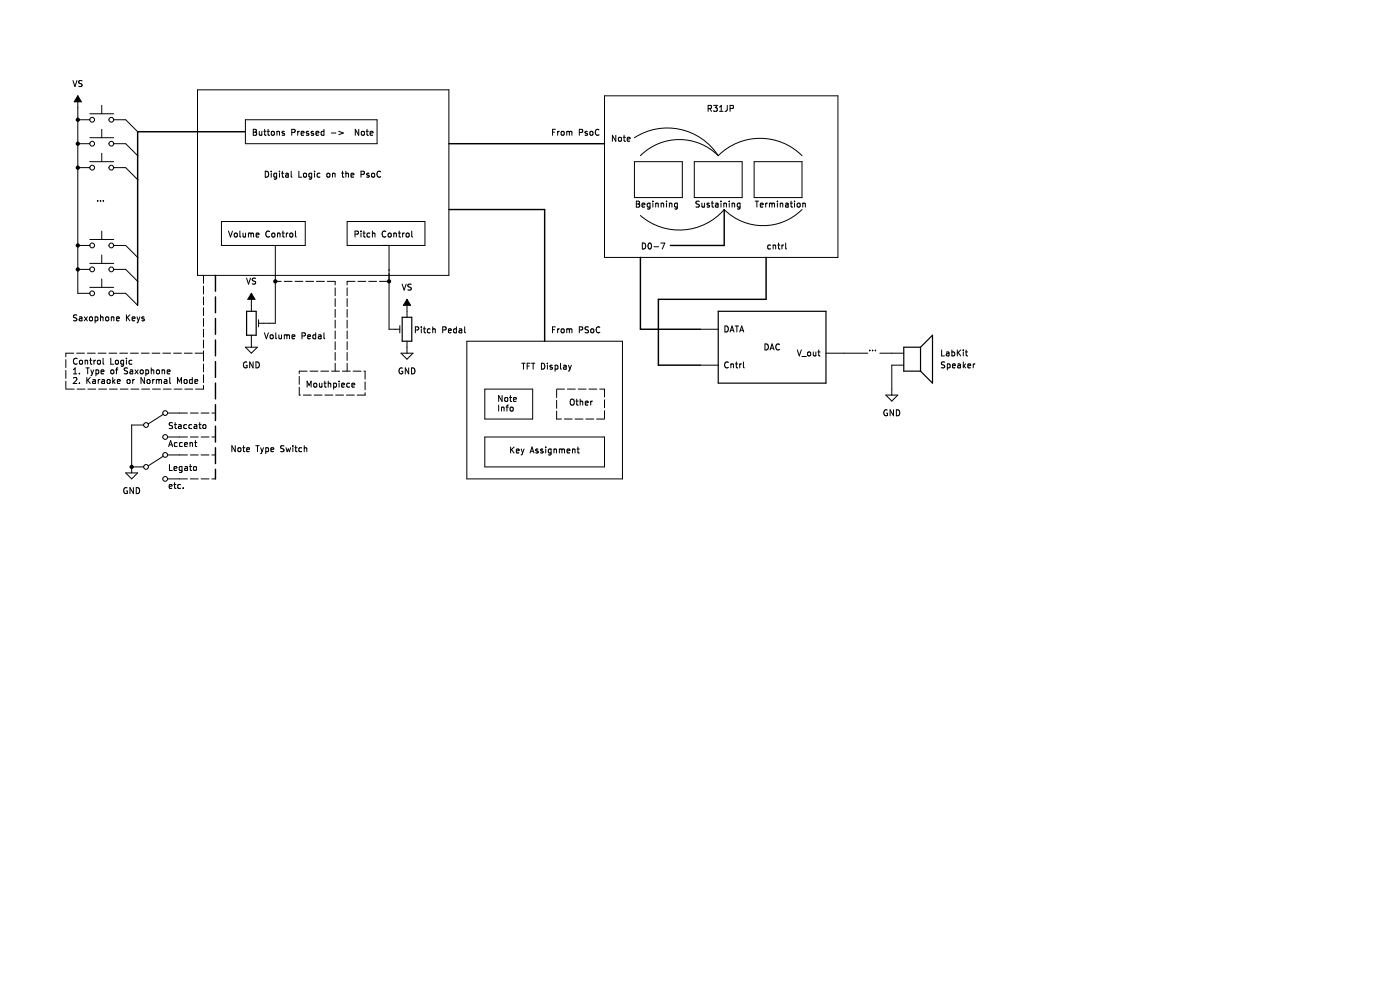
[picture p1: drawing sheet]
<svg xmlns="http://www.w3.org/2000/svg" width="297mm" height="210mm" viewBox="0 0 297 210" stroke-linecap="round" stroke-linejoin="round" font-family="sans-serif">
<g fill="none" stroke="#000" stroke-width=".21">
<path d="M15.5 17.1l.4 1.3 .4-1.3M17.4 17.2h-.7v.4l.6 .2 .1 .3-.2 .3-.5-.1M41.9 19.1h53.3v39.3h-53.3zM16.5 20.3v41.9h2.5M16.5 30.5h2.5M16.5 25.4h2.5M16.5 20.3l.8 1.3h-1.6zM16.5 35.6h2.5M19 34.3h5.1M19 24.1h5.1M19 29.2h5.1M21.6 22.4v1.7"/>
<path d="M21.6 27.4v1.8M21.6 32.5v1.8M24.1 25.4h2.6l2.5 2.5M24.1 35.6h2.6l2.5 2.5M24.1 30.5h2.6l2.5 2.5M52.1 25.4h27.9v5.1h-27.9zM53.7 27.4h.5l.2 .3-.2 .3 .2 .2 .1 .3-.3 .2h-.5zM53.7 28h.5M55 27.9l.1 .7h.4M55.5 27.9v.8M56 27.9h.4M56.1 27.4v1.1l.3 .2"/>
<path d="M56.3 36.3a.64 .64 0 0 1 .7 .7 .64 .64 0 0 1-.7 .6zM56.7 27.9h.5M56.9 27.4v1.1l.3 .2M57.5 36.3v.1M57.5 36.7v.9M57.7 27.9h.3l.2 .2v.4l-.2 .2-.5-.2zM58.7 36.7v1.1l-.3 .2h-.3M58.7 36.8l-.4-.1-.2 .3 .1 .5h.5M58.7 28l.5-.1 .1 .8M58.7 27.9v.8M59.3 36.3v.1M59.3 36.7v.9"/>
<path d="M59.7 36.7h.5M59.9 36.3v1.1l.3 .2M60.3 27.9h-.3l-.2 .1 .1 .2 .4 .1v.3h-.5M60.6 36.8h.5l.1 .8M61.2 37l-.6 .3 .1 .3 .5-.1M61.8 36.3v1.1l.2 .2M61.9 28.1l.6-.1 .1-.4-.7-.2v1.3M63.2 27.9v.8M63.4 36.3v1.3h.6M63.5 27.9l-.3 .2M63.9 28.3l.6-.1-.1-.3h-.3l-.2 .1v.6h.5M64.4 36.9l.2-.2 .4 .2-.1 .6h-.5z"/>
<path d="M65.5 27.9h-.3l-.2 .1v.2l.5 .1v.3h-.5M66.1 36.7v1.1l-.2 .2h-.3M66.1 36.8l-.3-.1-.3 .3 .1 .5h.5M66.5 27.9h-.3l-.2 .1 .1 .2 .4 .1v.3h-.5M66.7 36.3v.1M66.7 36.7v.9M67 28.3l.6-.1v-.3h-.4l-.2 .1 .1 .6h.5M67.9 36.8l-.4-.1-.2 .3 .1 .5h.5M68.7 27.9h-.3l-.3 .2 .1 .5h.5M68.7 27.4v1.3M69.4 36.9l.2-.2 .3 .2v.6h-.5zM70.3 28.2h1"/>
<path d="M70.5 36.9l.5-.1 .1 .8M70.5 36.7v.9M71.9 27.9l.9 .3-.9 .4M72.5 36.7h.5M72.7 36.3v1.1l.3 .2M73.4 36.9l.5-.1v.8M73.4 36.3v1.3M74.5 37.2l.6-.2-.1-.2-.4-.1-.1 .2v.6h.5M76.1 27.4v1.3l-.7-1.3v1.3M76.6 37l.6-.1v-.5l-.6-.1v1.3M76.7 28l.2-.1 .3 .1v.6h-.5zM77.7 27.9h.5"/>
<path d="M77.9 27.4v1.1l.3 .2M78.3 36.8l-.3-.1-.2 .2 .1 .2 .4 .1v.3h-.5M78.5 28.3l.6-.1v-.3h-.4l-.2 .1 .1 .6h.5M78.9 36.9l.2-.2 .3 .2v.6h-.5zM80.8 36.4a.56 .56 0 0 0-.8 .6 .56 .56 0 0 0 .8 .5M117.2 28h.4M117.8 27.4h-.6v1.3M118.3 27.9v.8M118.7 27.9l-.4 .2M119.1 27.9h.3l.3 .2v.4l-.3 .2-.4-.2zM120.2 28l.4-.1 .2 .1M120.2 27.9v.8"/>
<path d="M120.8 28l.2-.1h.3v.8M120.8 28v.7M122.9 28.1l.6-.1 .1-.4-.7-.2v1.3M124.6 27.9h-.3l-.2 .1 .1 .2 .4 .1v.3h-.5M125.3 27.9h.3l.2 .2v.4l-.2 .2-.5-.2zM127.1 27.6a.56 .56 0 0 0-.8 .5 .56 .56 0 0 0 .8 .5M128.2 20.3h49.6v34.3h-49.6zM130.6 28.7v1.3l-.7-1.3v1.3M131.2 29.2l.2-.1 .4 .1-.1 .7-.5-.1zM132.2 29.1h.5M132.4 28.7v1.1l.3 .2M133.1 29.5l.6-.1-.1-.2-.4-.1-.1 .2v.6h.5"/>
<path d="M134.6 29.2a12.9 12.9 0 0 1 17.8 3.8M134.6 34.3h10.1v7.6h-10.1zM135.9 33a11.7 11.7 0 0 1 16.5 0M147.3 34.3h10.1v7.6h-10.1zM150.2 23h.6l.1-.5-.7-.1v1.2M150.5 23l.4 .6M151.4 22.4h.8l-.5 .4 .4 .2v.5l-.2 .1-.5-.1M152.4 33a12.6 12.6 0 0 1 17.7 0M152.6 23.6h.8M152.6 22.7l.4-.3v1.2M154.3 22.4l-.1 1-.4 .2M154.9 23h.6v-.5l-.6-.1v1.2"/>
<path d="M160 34.3h10.1v7.6h-10.1zM16.5 52.1h2.5M16.5 57.1h2.5M19 50.8h5.1M19 55.9h5.1M20.7 42.5v.2M21.3 42.5v.2M21.6 49v1.8M21.6 54.1v1.8M21.6 59.2v1.8M21.9 42.5v.2M24.1 57.1h2.6l2.5 2.6"/>
<path d="M24.1 52.1h2.6l2.5 2.5M43.2 58.4v1.7M47 47h17.8v5.1h-17.8zM48.5 49l.4 1.3 .4-1.3M49.7 49.6l.2-.2 .4 .2-.1 .6h-.5zM50.9 49v1.1l.2 .2M51.6 49.4v.8h.5M52.1 49.4v.9M52.3 59l.4 1.3 .4-1.3M52.7 49.6l.4-.2 .1 .2M52.7 49.4v.9M53.2 49.6l.2-.2 .3 .1 .1 .8"/>
<path d="M53.2 49.6v.7M54.2 59.1h-.6v.4l.5 .2 .1 .3-.2 .3-.5-.1M54.3 49.9l.6-.2v-.2l-.4-.1-.2 .2 .1 .6h.5M57.2 49.1a.56 .56 0 0 0-.8 .5 .56 .56 0 0 0 .8 .6M57.7 49.6l.2-.2 .4 .2-.1 .6h-.5zM58.4 52.1v16.5h-3.6M58.4 59.7h1.3M58.9 49.6l.5-.1v.8M58.9 49.4v.9M59.8 49.4h.5M60 49v1.1l.3 .2M60.3 59.7h1.7"/>
<path d="M60.7 49.4v.9M61.1 49.4l-.4 .3M61.5 49.6l.2-.2 .4 .2-.1 .6h-.5zM62.6 59.7h1.6M62.7 49v1.1l.2 .2M64.9 59.7h1.6M67.1 59.7h1.7M69.4 59.7h1.7v.7M73.6 47h16.5v5.1h-16.5zM75.3 49.7l.6-.1 .1-.5-.7-.1v1.3M75.3 59.7h-1.7v.7M75.9 59.7h1.7"/>
<path d="M76.6 49v.1M76.6 49.4v.9M77 49.4h.5M77.2 49v1.1l.3 .2M78.2 59.7h1.7M78.5 49.5l-.4-.1-.2 .3 .1 .5h.5M79 49.6l.5-.1v.8M79 49v1.3M80.5 59.7h1.7M81.8 49.1a.56 .56 0 0 0-.8 .5 .56 .56 0 0 0 .8 .6M82.4 49.6l.2-.2 .3 .2v.6h-.5zM82.5 52.1v17.7h2.3"/>
<path d="M83.5 49.6l.5-.1 .1 .8M83.5 49.4v.9M84.5 49.4h.5M84.7 49v1.1l.3 .2M85.4 49.4v.9M85.8 49.4l-.4 .3M86.2 49.6l.2-.2 .3 .2v.6h-.5zM87.3 49v1.1l.2 .2M135 42.7h.4l.3 .2-.3 .4 .3 .1v.3l-.2 .2h-.5zM135 43.3h.4M136.2 43.5l.6-.1-.1-.3h-.3l-.2 .2 .1 .6h.4M136.3 51.6a.64 .64 0 0 1 .7 .6 .64 .64 0 0 1-.7 .6z"/>
<path d="M137.6 51.6h.2a.68 .68 0 0 1 .4 .6 .68 .68 0 0 1-.4 .6 .84 .84 0 0 1-.2-1.2zM137.9 43.1h-.4l-.2 .2 .1 .6h.5M137.9 43.1v1l-.3 .3-.3-.1M138.5 42.7v.1M138.5 43.1v.8M138.7 52.3h1M139.1 43.2l.5-.1v.8M139.1 43.1v.8M140.2 51.6h.8l-.5 1.2M140.2 43.2l.5-.1 .1 .8M140.2 43.1v.8M141.4 42.7v.1"/>
<path d="M141.4 43.1v.8M142 43.2l.5-.1v.8M142 43.1v.8M143.7 43.1h-.4l-.2 .2 .1 .6h.5M143.7 43.1v1l-.2 .3-.4-.1M148.3 42.7l-.6 .1v.3l.5 .3 .1 .3-.2 .2h-.5M148.9 43.1l.1 .8 .4-.1M149.4 43.1v.8M150.5 43.1h-.3l-.2 .2v.2l.5 .1v.3h-.5M150.9 43.1h.5M151.1 42.7v1.1l.3 .1M151.8 43.1h.5v.8"/>
<path d="M152.3 43.4l-.6 .2 .2 .3h.4M152.9 42.7v.1M152.9 43.1v.8M153.5 43.2l.5-.1 .1 .8M153.5 43.1v.8M154.7 42.7v.1M154.7 43.1v.8M155.3 43.2l.5-.1v.8M155.3 43.1v.8M157 43.1h-.4l-.2 .2 .1 .6h.5M157 43.1v1l-.2 .3-.3-.1M160.2 42.7h.7"/>
<path d="M160.6 42.7v1.2M161.3 43.5l.6-.1-.1-.3h-.3l-.2 .2v.6h.5M162.4 43.1v.8M162.8 43.1l-.4 .2M163.2 43.2l.4-.1 .2 .2M163.2 43.1v.8M163.5 52h-.4l-.2 .2 .1 .6h.5M163.8 43.3l.1-.2h.4v.8M163.8 43.3v.6M164 52.1l.5-.1 .1 .8M164 52v.8M164.9 42.7v.1"/>
<path d="M164.9 43.1v.8M165 52h.5M165.2 51.6v1l.3 .2M165.5 43.2l.5-.1 .1 .8M165.5 43.1v.8M165.9 52v.8M166.2 52l-.3 .2M166.7 43.1h.5v.8M166.7 51.6v1l.2 .2M167.2 43.4l-.6 .2 .2 .3h.4M167.6 43.1h.5M167.8 42.7v1.1l.3 .1"/>
<path d="M168.5 42.7v.1M168.5 43.1v.8M169.1 43.2l.2-.1 .4 .1-.1 .7-.5-.1zM170.1 44.4a11.7 11.7 0 0 1-16.5 0 12.6 12.6 0 0 1-17.7 1.3M170.3 43.2l.5-.1v.8M170.3 43.1v.8M14 76.3v1.7M14 78.6v1.7M15.6 79.3h.7M15.6 78.4l.3-.4v1.3M15.6 74.9h-1.6v.8M16.3 74.9h1.6"/>
<path d="M16.3 66.9h-.7v.4l.6 .2 .1 .3-.2 .3-.5-.1M16.4 76.1a.56 .56 0 0 0-.8 .5 .56 .56 0 0 0 .8 .5M16.8 79.2v.1M16.8 67.3h.5l.1 .8M16.9 76.5l.2-.1 .4 .1-.1 .7-.5-.1zM17.4 67.5l-.6 .3 .2 .3 .4-.1M17.9 67.2l.6 .9M18.1 76.5h.4l.1 .8M18.1 76.4v.9M18.2 78h.8M18.5 74.9h1.7M18.5 67.2l-.6 .9"/>
<path d="M18.6 78v1.3M19 76.4h.5M19 67.3l.2-.1 .4 .1-.1 .7-.5-.1zM19 61h5.1M19.2 76v1.1l.3 .2M19.3 78.5l.3 .8M19.6 79.3l-.3 .4M19.9 78.5l-.3 .8M19.9 76.4v.9M20.2 67.3l.3-.1 .3 .3-.1 .5h-.5M20.2 67.2v1.3M20.3 76.4l-.4 .3"/>
<path d="M20.4 78.5h.3l.3 .2-.2 .5h-.4M20.4 78.5v1.2M20.7 76.5l.2-.1 .4 .1-.1 .7-.5-.1zM20.8 74.9h1.7M21.3 66.8v1.3M21.3 67.3h.5l.1 .8M21.4 78.9l.6-.1v-.3h-.4l-.2 .1 .1 .6h.5M21.9 76v1.1l.1 .2M22.5 67.3l.2-.1 .3 .1v.7l-.5-.1zM23.1 74.9h1.7M23.5 76v1.3h.6M23.6 67.3h.5l.1 .8"/>
<path d="M23.6 67.2v.9M23.6 78.5h.3l.3 .2v.4l-.3 .2-.4-.2zM24.1 62.2h2.6l2.5 2.6M24.5 76.5l.2-.1 .4 .1-.1 .7-.5-.1zM24.5 78.5h.5M24.7 67.6l.6-.1v-.2l-.4-.1-.2 .2 .1 .6h.5M25 78l-.3 .2v1.1M25.4 74.9h1.7M26.2 76.5l-.3-.1-.3 .3 .1 .5h.5M26.2 76.4v1l-.2 .3-.3-.1M26.8 66.8v1.3M26.8 76v.1"/>
<path d="M26.8 76.4v.9M27 67.3l.5 .8M27.1 78.1l-.7 .1v.3l.5 .3 .2 .3-.3 .2-.5-.1M27.5 66.8l-.7 .7M27.6 78.5h.5l.1 .8M27.7 74.9h1.7M28 76.5l-.4-.1-.2 .3 .1 .5h.5M28 67.6l.6-.1v-.2l-.4-.1-.2 .2 .1 .6h.5M28.2 78.8l-.7 .2 .2 .3 .5-.1M28.6 78.5l.7 .8M29.1 67.2l.3 .9M29.3 78.5l-.7 .8"/>
<path d="M29.4 68.1l-.3 .4M29.7 67.2l-.3 .9M29.8 78.6l.2-.1 .3 .1v.6h-.5zM30 74.9h1.6M30.6 67.3l-.3-.1-.2 .2v.2l.5 .1v.3h-.5M30.9 78.5h.4l.2 .2-.1 .5h-.5M30.9 78.5v1.2M32.1 78.6l.5-.1v.8M32.1 78v1.3M32.2 74.9h1.7M33.2 78.6l.2-.1 .4 .1-.1 .6h-.5zM34.4 78.6l.5-.1v.8"/>
<path d="M34.4 78.5v.8M34.5 74.9h1.7M35.5 78.9l.6-.1-.1-.3h-.3l-.2 .1v.6h.5M36.8 74.9h1.7M39.1 74.9h1.7M41.4 74.9h1.7M43.2 60.7v1.7M43.2 63v1.7M43.2 65.3v1.6M43.2 67.6v1.6M43.2 69.8v1.7M43.2 72.1v1.7"/>
<path d="M43.2 74.4v2.2M43.2 77.2v1.7M43.2 79.5v1.7M52.1 73.7h2.5l-1.3 1.2zM52.4 76.8a.58 .58 0 0 0-.8 .6 .58 .58 0 0 0 .8 .5v-.4h-.2M53.3 62.2v3.8M53.3 71.1v2.6M53.3 62.2l.8 1.3h-1.5zM53.7 76.8v1.2l-.7-1.2v1.2M54.3 76.8a.64 .64 0 0 1 .7 .6 .64 .64 0 0 1-.7 .6zM54.8 67.8v1.5M56.1 70.6l.4 1.3 .4-1.3"/>
<path d="M57.4 71.1l.1-.1 .4 .1-.1 .7-.4-.1zM58.5 70.6v1.1l.2 .2M59.2 71v.8l.5-.1M59.7 71v.9M60.3 71.1l.4-.1 .2 .2M60.3 71v.9M60.9 71.2l.1-.2 .3 .1 .1 .8M60.9 71.2v.7M62 71.4l.6-.1-.1-.2-.4-.1-.1 .2v.6h.5M63.5 79.8v1.7M64.1 71.3l.6-.1v-.5l-.6-.1v1.3M65.2 78.7h-1.7v.5"/>
<path d="M65.3 71.4l.6-.1-.1-.2-.3-.1-.2 .2v.6h.5M65.8 78.7h1.6M67 71.1l-.4-.1-.2 .3 .1 .5h.5M67 70.6v1.3M67.6 71.1h.5v.8M68.1 78.7h1.6M68.1 71.3l-.6 .3 .2 .3 .4-.1M68.7 70.6v1.1l.2 .2M70.3 78.7h1.7M71.1 61.1v1.6M71.1 63.3v1.7M71.1 65.6v1.7"/>
<path d="M71.1 67.9v1.7M71.1 70.2v1.7M71.1 72.5v1.7M71.1 74.8v1.6M71.1 77.1v1.6M72.6 78.7h1.7M73.6 61.1v1.6M73.6 63.3v1.7M73.6 65.6v1.7M73.6 67.9v1.7M73.6 70.2v1.7M73.6 72.5v1.7"/>
<path d="M73.6 74.8v1.6M73.6 77.1v1.6M74.9 78.7h1.7M77.2 78.7h.3v1.7M84.8 69.1v1.5M85.1 74.9h2.5l-1.3 1.3zM85.3 60.3l.4 1.2 .5-1.2M85.4 78.1a.58 .58 0 0 0-.8 .6 .58 .58 0 0 0 .8 .5v-.4h-.2M86.3 63.5v3.8M86.3 72.4v2.5M86.3 63.5l.8 1.3h-1.5zM86.7 78v1.3l-.7-1.3v1.3"/>
<path d="M87.2 60.3l-.6 .1v.3l.5 .3 .1 .3-.2 .2h-.5M87.3 78a.64 .64 0 0 1 .7 .7 .64 .64 0 0 1-.7 .6zM88.1 70l.6-.1 .1-.4-.7-.2v1.3M89.4 69.3v.2M89.4 69.8v.8M89.8 69.8h.5M90 69.3v1.1l.3 .2M91.3 69.8h-.4l-.2 .2 .1 .5h.5M91.8 69.9l.5-.1v.8M91.8 69.3v1.3M93.9 70l.6-.1 .1-.4-.7-.2v1.3M95.1 70.2l.6-.1v-.3h-.4l-.2 .1 .1 .6h.5"/>
<path d="M96.8 69.8h-.3l-.3 .2 .1 .5h.5M96.8 69.3v1.3M97.4 69.8h.5l.1 .8M98 70.1l-.6 .2 .1 .3 .5-.1M98.6 69.3v1.1l.2 .2M99 72.4h33v29.2h-33zM110.7 77h.7M111 77v1.3M111.8 77.7h.5M112.4 77h-.6v1.3M112.7 77h.8M113.1 77v1.3"/>
<path d="M114.9 77a.64 .64 0 0 1 .7 .7 .64 .64 0 0 1-.7 .6zM116.1 77v.2M116.1 77.5v.8M117.2 77.5h-.4l-.1 .2v.1l.5 .2v.3h-.5M117.2 69.9h.4M117.8 77.5h.3l.3 .2-.2 .6h-.4M117.8 77.5v1.2M117.8 69.3h-.6v1.3M118.3 69.8v.8M118.7 69.8l-.4 .2M118.9 77v1.1l.2 .2M119.1 69.8h.3l.3 .2v.4l-.3 .2-.4-.2z"/>
<path d="M119.6 77.5h.5v.8M120.1 77.8l-.6 .2 .2 .3h.4M120.2 69.9l.4-.1 .2 .1M120.2 69.8v.8M120.6 77.5l.3 .8M120.8 69.9l.2-.1h.3v.8M120.8 69.9v.7M120.9 78.3l-.3 .4M121.2 77.5l-.3 .8M122.9 70l.6-.1 .1-.4-.7-.2v1.3M124.8 69.4l-.6 .1v.3l.5 .3 .1 .3-.2 .2-.5-.1M125.4 69.9l.2-.1 .3 .1v.6h-.5z"/>
<path d="M127.2 69.5a.56 .56 0 0 0-.7 .5 .56 .56 0 0 0 .7 .5M148.6 77.5h3.8M148.6 69.8h3.8M153.8 69.2a.64 .64 0 0 1 .7 .6 .64 .64 0 0 1-.7 .6zM154.5 76.9a.56 .56 0 0 0-.8 .5 .56 .56 0 0 0 .8 .5M154.9 70.4l.4-1.2 .4 1.2M155 70.1h.6M155 77.3h.5l.1 .7M155 77.2v.8M156 69.2h.7M156 77.2h.5M156.2 76.8v1.1l.3 .1"/>
<path d="M156.3 69.2v1.2M156.9 77.2v.8M156.9 70.4l.4-1.2 .5 1.2M157 70.1h.6M157.3 77.2l-.4 .2M157.7 76.8v1.1l.2 .1M162.3 73a.64 .64 0 0 1 .7 .6 .64 .64 0 0 1-.7 .6zM163.4 74.2l.4-1.2 .4 1.2M163.5 73.9h.6M165.4 73.1a.56 .56 0 0 0-.8 .5 .56 .56 0 0 0 .8 .5M169.1 74.2l.5 1.3 .4-1.3M170.1 75.6h1"/>
<path d="M171.4 74.7h.3l.3 .2v.4l-.3 .2-.4-.2zM172.5 74.7l.1 .7h.5M173.1 74.7v.8M173.5 74.7h.5M173.7 74.2v1.1l.3 .2M175.2 74.9h8.9M184.5 74.3v.1M185.1 74.3v.1M185.7 74.3v.1M186.6 74.9h5.1M191.7 77.5h-2.5v6.3M199.8 74.2v1.3h.6"/>
<path d="M200.4 76.8l-.6 .1v.4l.5 .2 .1 .3-.2 .2h-.5M200.8 74.7h.5v.8M201 77.3l.3-.1 .3 .2-.2 .6h-.4M201 77.2v1.3M201.3 75l-.6 .2 .2 .3 .4-.1M201.9 74.7h.4l.2 .2-.1 .5h-.5M201.9 74.2v1.3M202 77.6l.7-.1-.1-.2-.4-.1-.2 .2 .1 .6h.5M203.1 74.2v1.3M203.2 77.3h.5v.7M203.3 74.8l.5 .7M203.7 77.5l-.6 .2 .2 .3h.4"/>
<path d="M203.8 74.2l-.7 .8M204.3 74.2v.2M204.3 74.7v.8M204.3 76.8v1.2M204.5 77.6l.3 .4M204.8 74.7h.5M204.8 77.2l-.5 .5M205 74.2v1.1l.3 .2M205.3 77.6l.6-.1v-.2l-.4-.1-.2 .2 .1 .6h.5M206.5 77.2v.8M206.8 77.2l-.3 .2M14 80.9v1.6"/>
<path d="M14.1 82.5h1.6M15.6 80.2l.5-.1 .2 .3-.8 1h.8M16.4 82.5h1.6M16.8 81.2v.2M18.4 80.1v1.3M18.6 80.6l.5 .8M18.6 82.5h1.7M19.1 80.1l-.7 .7M19.7 80.6h.5v.8M20.2 80.8l-.6 .2 .2 .4 .4-.1M20.8 80.5v.9M20.9 82.5h1.7"/>
<path d="M21.2 80.5l-.4 .2M21.6 80.6h.5l.1 .8M22.2 80.8l-.6 .2 .1 .4 .5-.1M22.8 80.6l.2-.1 .3 .1v.7l-.5-.1zM23.2 82.5h1.7M23.9 80.1v1.3M24 80.9l.4 .5M24.4 80.5l-.5 .5M24.9 80.9l.6-.1-.1-.2-.3-.1-.2 .2v.6h.5M25.5 82.5h1.7M27.1 80.6l.3-.1 .2 .2v.4l-.2 .3-.5-.3zM27.8 82.5h1.7"/>
<path d="M27.9 99h2.6M28.2 80.5v.9M28.5 80.5l-.3 .2M30.1 82.5h1.6M30.5 90.2h-2.6v10.1M30.6 80.1v1.3l-.7-1.3v1.3M31.2 80.6l.2-.1 .4 .1-.1 .7-.5-.1zM32.4 82.5h1.6M32.4 80.5v.9M32.7 80.5l-.3 .2M33.2 80.6l.3-.1 .2 .2M33.2 80.5v.9"/>
<path d="M33.7 80.7l.2-.2 .3 .1 .1 .8M33.7 80.7v.7M34.6 82.5h1.7M34.7 87.9l-3.2 2M34.7 96.8l-3.2 2M34.9 80.6h.4l.1 .8M35.4 80.8l-.6 .2 .2 .4 .4-.1M35.6 92.7h4.2M35.6 96.5h4.2M35.6 87.6h4.2M35.8 94.7l.4-1.2 .4 1.2M35.9 94.4h.6"/>
<path d="M36 98.5v1.3h.6M36 80.1v1.1l.2 .2M36.6 89.7l-.6 .1v.3l.5 .3 .1 .3-.2 .2h-.5M36.9 99.4l.6-.1v-.3h-.4l-.2 .1 .1 .6h.5M36.9 82.5h1.7M37 90.1h.5M37.2 89.6v1.1l.3 .2M37.6 93.9h-.4l-.2 .2 .1 .6h.5M37.6 81.4v-1.3l.5 .9 .4-.9v1.3M37.9 90.1h.5v.8M38.4 90.4l-.6 .2 .2 .3h.4M38.6 99h-.3l-.3 .2 .1 .5h.5"/>
<path d="M38.6 99v1l-.2 .2h-.3M38.7 93.9h-.4l-.2 .2 .1 .6h.5M39.1 80.6l.2-.1 .3 .1v.7l-.5-.1zM39.2 94.3l.6-.1-.1-.3h-.4l-.1 .2v.6h.5M39.2 82.5h1.7M39.2 99h.5l.1 .8M39.6 90.1h-.4l-.2 .2 .1 .6h.5M39.8 99.3l-.6 .2 .1 .3 .5-.1M40.2 99h.5M40.3 94l.5-.1 .1 .8M40.3 93.9v.8M40.4 98.5v1.1l.3 .2"/>
<path d="M40.4 92.7h1.7M40.4 96.5h1.7M40.4 87.6h1.7M40.7 90.1h-.4l-.2 .2 .1 .6h.5M40.8 80.6l-.4-.1-.2 .2 .1 .6h.5M40.8 80.1v1.3M41.1 99.1l.2-.1 .3 .1v.6h-.5zM41.2 90.1h.5l.1 .8M41.3 93.9h.5M41.3 80.9l.6-.1v-.2l-.4-.1-.2 .2 .1 .6h.5M41.5 93.5v1l.3 .2M41.8 90.4l-.6 .2 .1 .3h.5"/>
<path d="M42.2 90.1h.5M42.4 89.6v1.1l.3 .2M42.7 92.7h1.6M42.7 96.5h1.6M42.7 87.6h1.6M43.1 90.2l.2-.1 .3 .1v.7l-.5-.1zM43.2 81.8v.7h-1.7M44.9 92.7h.8M44.9 96.5h.8M44.9 87.6h.8M49.9 94.5v1.3l-.7-1.3v1.3M50.5 95.1l.2-.1 .4 .1-.1 .7-.5-.1z"/>
<path d="M51.5 95h.5M51.7 94.5v1.1l.3 .2M52.3 95.4l.6-.1v-.3h-.4l-.2 .1 .1 .7h.5M54.3 94.5h.7M54.6 94.5v1.3M55.3 95l.3 .8M55.6 95.8l-.3 .4M55.9 95l-.3 .8M56.4 95h.3l.3 .2-.1 .6h-.5M56.4 95v1.2M57.5 95.4l.6-.1-.1-.3h-.4l-.1 .1v.7h.5M60.2 94.6l-.6 .1v.3l.5 .3 .1 .3-.2 .2h-.5"/>
<path d="M60.7 95l.2 .8 .3-.6 .2 .6 .2-.8M62.1 94.5v.2M62.1 95v.8M62.5 95h.5M62.7 94.5v1.1l.3 .2M63.5 82.1v1.7h.2M64 95h-.4l-.2 .2 .1 .6h.5M64.3 83.8h1.7M64.5 95.1l.5-.1 .1 .8M64.5 94.5v1.3M65.2 82.1v-1.2l.4 .9 .4-.9v1.2M66.6 81.4l.2-.1 .4 .1-.1 .7-.5-.1z"/>
<path d="M66.6 83.8h1.7M67.8 81.3v.8l.5-.1M68.3 81.3v.8M68.7 81.3h.5M68.9 80.9v1l.3 .2M68.9 83.8h1.7M69.6 81.4l.5-.1 .1 .8M69.6 80.9v1.2M70.8 81.3h.3l.3 .2-.1 .6h-.5M70.8 81.3v1.2M71.2 83.8h1.7M71.9 80.9v.1"/>
<path d="M71.9 81.3v.8M72.5 81.7l.6-.1-.1-.3h-.3l-.2 .2v.6h.5M73.5 83.8h1.7M74.2 81.3h-.4l-.2 .2 .1 .6h.5M74.6 81.7l.7-.1-.1-.3h-.4l-.2 .2 .1 .6h.5M77.5 81v1.7M77.5 83.3v.5h-1.7M102.8 92.7h25.4v6.3h-25.4zM102.8 82.5h10.2v6.4h-10.2zM105.8 85.9v1.3M106.4 86.4v.8M106.4 86.5l.5-.1v.8"/>
<path d="M106.5 83.9v1.3l-.7-1.3v1.3M107.1 84.4l.2-.1 .4 .1-.1 .7-.5-.1zM107.4 86.4h.4M107.8 85.9l-.3 .2v1.1M108.1 84.3h.5M108.3 83.9v1.1l.3 .2M108.3 86.5l.1-.1 .4 .1-.1 .6h-.4zM108.3 94.8v1.3M108.5 95.4l.6 .7M108.9 84.7l.6-.1v-.2l-.4-.1-.2 .2 .1 .6h.5M109.1 94.8l-.8 .7M109.5 95.7l.6-.2v-.2l-.4-.1-.2 .2 .1 .6h.5"/>
<path d="M110.6 95.2l.3 .9M110.9 96.1l-.3 .4M111.2 95.2l-.3 .9M112.4 96.1l.5-1.3 .4 1.3M112.6 95.7h.6M114.1 95.3l-.3-.1-.2 .2 .1 .2 .4 .1v.3h-.5M115.2 95.3l-.3-.1-.2 .2v.2l.5 .1v.3h-.5M115.8 94.8v.1M115.8 95.2v.9M116.9 95.2v1.1l-.2 .2h-.3M116.9 95.3l-.4-.1-.2 .3 .1 .5h.5M117.5 95.4l.5-.1 .1 .8"/>
<path d="M117.5 95.2v.9M118.1 82.5h1.7M118.1 87.2v1.7h1M118.1 82.6v1.7M118.1 84.9v1.7M118.7 95.4l.3-.2 .2 .2M118.7 95.2v.9M119.2 95.4l.2-.2 .3 .1 .1 .8M119.2 95.4v.7M119.7 88.9h1.7M120.3 95.7l.6-.2-.1-.2-.3-.1-.2 .2 .1 .6h.4M120.4 82.5h1.6"/>
<path d="M121 84.8l.3-.1a.43 .43 0 0 1 .5 .4v.4a.42 .42 0 0 1-.4 .5 .42 .42 0 0 1-.4-.5zM121.4 95.4l.5-.1 .1 .8M121.4 95.2v.9M122 88.9h1.7M122.2 85.1h.5M122.4 84.7v1.1l.3 .1M122.4 95.2h.5M122.6 94.8v1.1l.3 .2M122.7 82.5h1.6M123.1 85.2l.5-.1v.8M123.1 84.7v1.2M124.2 85.5l.6-.1-.1-.3h-.4l-.1 .2v.6h.5"/>
<path d="M124.3 88.9h1.7M124.9 82.5h1.7M125.3 85.1v.8M125.7 85.1l-.4 .2M126.6 88.9h1.6M127.2 82.5h1v1.7M128.2 84.8v1.7M128.2 87.1v1.7M187.9 83.8h2.6l-1.3 1.3zM188.2 87a.58 .58 0 0 0-.7 .6 .58 .58 0 0 0 .8 .5v-.4h-.3M189.5 86.9v1.3l-.7-1.3v1.3M190.1 86.9a.64 .64 0 0 1 .8 .7 .64 .64 0 0 1-.8 .6z"/>
<path d="M26.7 100.3h2.5l-1.3 1.3zM27 103.5a.58 .58 0 0 0-.8 .6 .58 .58 0 0 0 .8 .5v-.4h-.2M28.3 103.4v1.3l-.7-1.3v1.3M28.9 103.4a.64 .64 0 0 1 .7 .7 .64 .64 0 0 1-.7 .6zM35.6 101.6h4.2M35.9 103.2l.6-.1-.1-.3h-.3l-.2 .1 .1 .7h.4M36.9 102.8h.4M37 102.3v1.1l.3 .2M38.3 102.8h-.4l-.2 .2 .1 .6h.5M38.9 103.5v.1M40.4 101.6h1.7M42.7 101.6h1.6"/>
<path d="M44.9 101.6h.8"/>
<circle cx="19.6" cy="35.6" r=".51"/>
<circle cx="19.6" cy="30.5" r=".51"/>
<circle cx="19.6" cy="25.4" r=".51"/>
<circle cx="23.6" cy="25.4" r=".51"/>
<circle cx="23.6" cy="30.5" r=".51"/>
<circle cx="23.6" cy="35.6" r=".51"/>
<circle cx="19.6" cy="52.1" r=".51"/>
<circle cx="19.6" cy="57.1" r=".51"/>
<circle cx="23.6" cy="57.1" r=".51"/>
<circle cx="23.6" cy="52.1" r=".51"/>
<circle cx="19.6" cy="62.2" r=".51"/>
<circle cx="23.6" cy="62.2" r=".51"/>
<circle cx="31" cy="99" r=".51"/>
<circle cx="31" cy="90.2" r=".51"/>
<circle cx="35" cy="96.5" r=".51"/>
<circle cx="35" cy="92.7" r=".51"/>
<circle cx="35" cy="87.6" r=".51"/>
<circle cx="35" cy="101.6" r=".51"/>
</g>
<g fill="none" stroke="#000" stroke-width=".3">
<path d="M52.1 27.9h-22.9v36.9M95.2 30.5h33M45.7 58.4v3.4M95.2 44.4h20.3v28M135.9 54.6v15.2h12.7M153.6 44.4v7.7h-11.4M162.5 54.6v8.9h-22.8v14h8.9M45.7 63v3.3M45.7 67.6v3.3M45.7 72.1v3.4M45.7 76.7v3.4M45.7 81.3v3.3"/>
<path d="M45.7 85.8v3.4M45.7 90.4v3.4M45.7 95v3.3M45.7 99.6v2"/>
</g>
<g fill="#000">
<path d="M16.5 20.3l.8 1.3h-1.6zM53.3 62.2l.8 1.3h-1.5zM86.3 63.5l.8 1.3h-1.5z"/>
<circle cx="16.5" cy="25.4" r=".46"/>
<circle cx="16.5" cy="30.5" r=".46"/>
<circle cx="16.5" cy="35.6" r=".46"/>
<circle cx="16.5" cy="57.1" r=".46"/>
<circle cx="16.5" cy="52.1" r=".46"/>
<circle cx="58.4" cy="59.7" r=".46"/>
<circle cx="82.5" cy="59.7" r=".46"/>
<circle cx="27.9" cy="99" r=".46"/>
</g>
<path d="M52.3 66h2v5.1h-2zM85.3 67.3h2.1v5.1h-2.1zM152.4 66h22.8v15.3h-22.8zM195.3 73.7h-3.6v5h3.6M195.3 73.7v5M195.3 73.7l2.5-2.6v10.2l-2.5-2.6" fill="none" stroke="#000" stroke-width=".25"/>
</svg>
